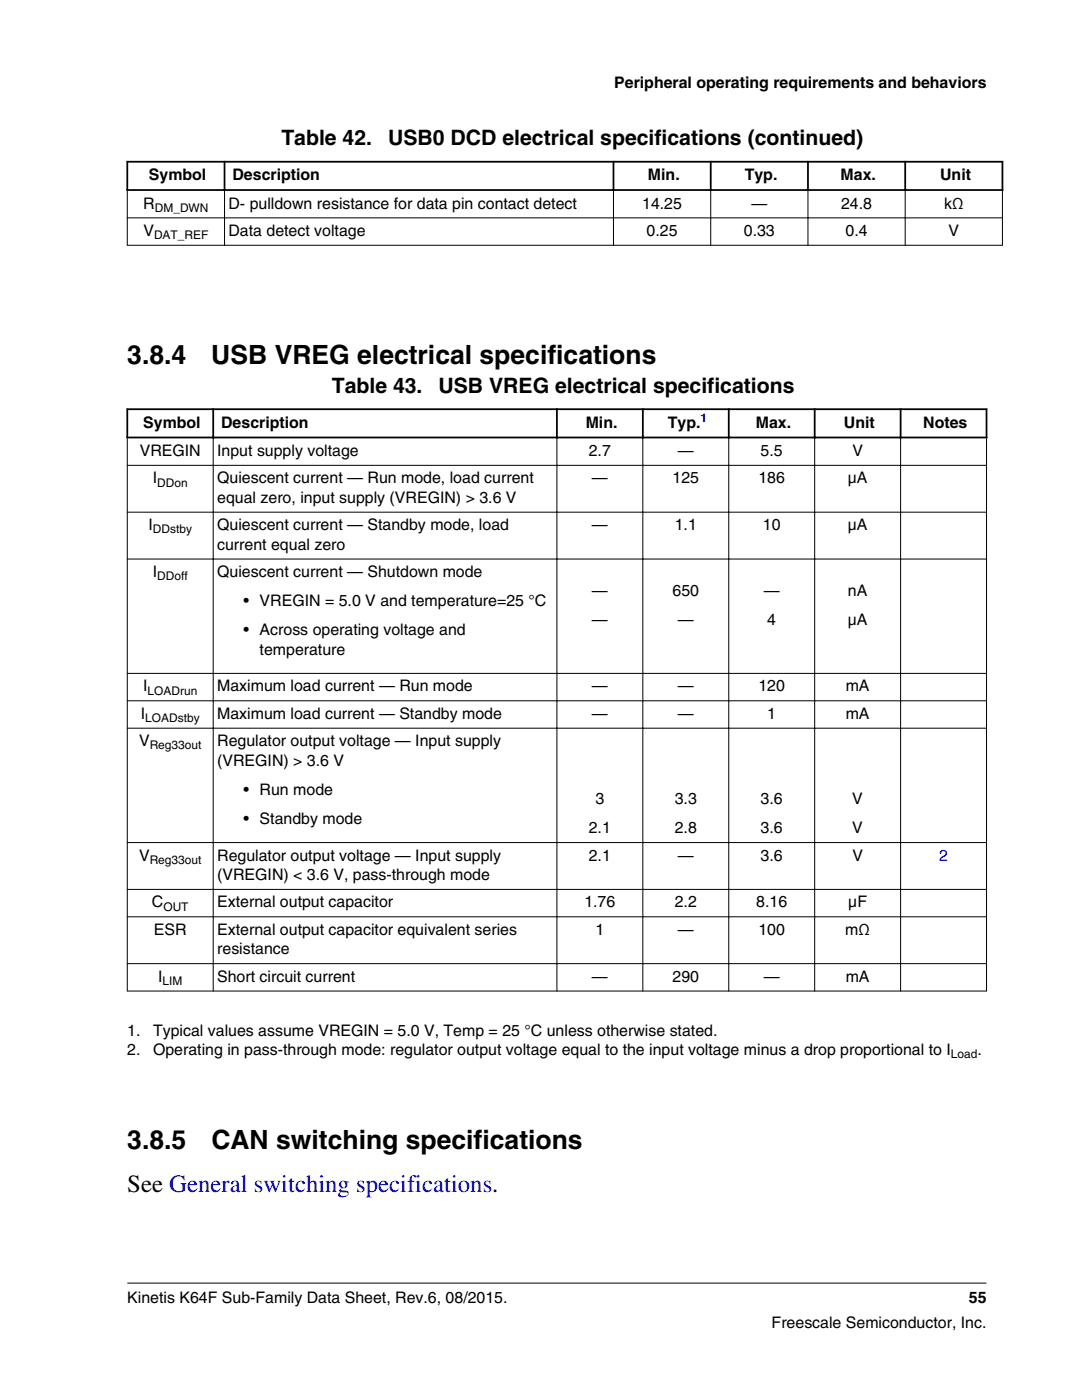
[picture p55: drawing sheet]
<svg xmlns="http://www.w3.org/2000/svg" width="216mm" height="279mm" viewBox="0 0 216 279" stroke-linecap="round" stroke-linejoin="round" font-family="sans-serif">
<defs><g id="words">
<g font-size="5.3">
<text x="25.4" y="72.7">3.8.4</text>
<text x="42.2" y="72.7">USB VREG electrical specifications</text>
<text x="25.4" y="229.3">3.8.5</text>
<text x="42.2" y="229.3">CAN switching specifications</text>
</g>
<text font-size="4.9" x="25.4" y="237.8">See General switching specifications.</text>
<g font-size="4.2">
<text x="56.1" y="29">Table 42.</text>
<text x="77.4" y="29">USB0 DCD electrical specifications (continued)</text>
<text x="66.2" y="78.4">Table 43.</text>
<text x="87.5" y="78.4">USB VREG electrical specifications</text>
</g>
<g font-size="3.2">
<text x="122.6" y="17.5">Peripheral operating requirements and behaviors</text>
<text x="29.7" y="36">Symbol</text>
<text x="46.4" y="36">Description</text>
<text x="129.3" y="36">Min.</text>
<text x="148.6" y="36">Typ.</text>
<text x="167.7" y="36">Max.</text>
<text x="187.6" y="36">Unit</text>
<text x="28.6" y="41.6">R</text>
<text x="45.6" y="41.6">D- pulldown resistance for data pin contact detect</text>
<text x="128.1" y="41.6">14.25</text>
<text x="149.9" y="41.6">—</text>
<text x="167.8" y="41.6">24.8</text>
<text x="188.4" y="41.6">kΩ</text>
<text x="28.6" y="47.1">V</text>
<text x="45.6" y="47.1">Data detect voltage</text>
<text x="129" y="47.1">0.25</text>
<text x="148.4" y="47.1">0.33</text>
<text x="168.7" y="47.1">0.4</text>
<text x="189.3" y="47.1">V</text>
<text x="28.6" y="85.4">Symbol</text>
<text x="44.1" y="85.4">Description</text>
<text x="116.9" y="85.4">Min.</text>
<text x="133.3" y="85.4">Typ.</text>
<text x="150.8" y="85.4">Max.</text>
<text x="168.4" y="85.4">Unit</text>
<text x="184.2" y="85.4">Notes</text>
<text x="27.9" y="91">VREGIN</text>
<text x="43.3" y="91">Input supply voltage</text>
<text x="117.5" y="91">2.7</text>
<text x="135.3" y="91">—</text>
<text x="151.8" y="91">5.5</text>
<text x="170.1" y="91">V</text>
<text x="30.5" y="96.5">I</text>
<text x="43.3" y="96.5">Quiescent current — Run mode, load current</text>
<text x="43.3" y="100.4">equal zero, input supply (VREGIN) &gt; 3.6 V</text>
<text x="118.1" y="96.5">—</text>
<text x="134.2" y="96.5">125</text>
<text x="151.3" y="96.5">186</text>
<text x="169.2" y="96.5">μA</text>
<text x="29.6" y="105.8">I</text>
<text x="43.3" y="105.8">Quiescent current — Standby mode, load</text>
<text x="118.1" y="105.8">—</text>
<text x="134.6" y="105.8">1.1</text>
<text x="152.2" y="105.8">10</text>
<text x="169.2" y="105.8">μA</text>
<text x="43.3" y="109.7">current equal zero</text>
<text x="30.5" y="115.2">I</text>
<text x="43.3" y="115.2">Quiescent current — Shutdown mode</text>
<text x="118.1" y="119">—</text>
<text x="134.2" y="119">650</text>
<text x="152.4" y="119">—</text>
<text x="169.2" y="119">nA</text>
<text x="48.6" y="121">• VREGIN = 5.0 V and temperature=25 °C</text>
<text x="118.1" y="124.8">—</text>
<text x="135.3" y="124.8">—</text>
<text x="153.1" y="124.8">4</text>
<text x="169.2" y="124.8">μA</text>
<text x="48.6" y="126.7">• Across operating voltage and</text>
<text x="51.8" y="130.6">temperature</text>
<text x="28.6" y="138">I</text>
<text x="43.3" y="138">Maximum load current — Run mode</text>
<text x="118.1" y="138">—</text>
<text x="135.3" y="138">—</text>
<text x="151.3" y="138">120</text>
<text x="168.8" y="138">mA</text>
<text x="28.1" y="143.5">I</text>
<text x="43.3" y="143.5">Maximum load current — Standby mode</text>
<text x="118.1" y="143.5">—</text>
<text x="135.3" y="143.5">—</text>
<text x="153.1" y="143.5">1</text>
<text x="168.8" y="143.5">mA</text>
<text x="27.7" y="148.9">V</text>
<text x="43.3" y="148.9">Regulator output voltage — Input supply</text>
<text x="43.3" y="152.8">(VREGIN) &gt; 3.6 V</text>
<text x="48.6" y="158.6">• Run mode</text>
<text x="118.8" y="160.5">3</text>
<text x="134.6" y="160.5">3.3</text>
<text x="151.8" y="160.5">3.6</text>
<text x="170.1" y="160.5">V</text>
<text x="48.6" y="164.4">• Standby mode</text>
<text x="117.5" y="166.3">2.1</text>
<text x="134.6" y="166.3">2.8</text>
<text x="151.8" y="166.3">3.6</text>
<text x="170.1" y="166.3">V</text>
<text x="27.7" y="171.8">V</text>
<text x="43.3" y="171.8">Regulator output voltage — Input supply</text>
<text x="117.5" y="171.8">2.1</text>
<text x="135.3" y="171.8">—</text>
<text x="151.8" y="171.8">3.6</text>
<text x="170.1" y="171.8">V</text>
<text x="43.3" y="175.6">(VREGIN) &lt; 3.6 V, pass-through mode</text>
<text x="30.3" y="181.1">C</text>
<text x="43.3" y="181.1">External output capacitor</text>
<text x="116.6" y="181.1">1.76</text>
<text x="134.6" y="181.1">2.2</text>
<text x="150.9" y="181.1">8.16</text>
<text x="169.2" y="181.1">μF</text>
<text x="30.7" y="186.6">ESR</text>
<text x="43.3" y="186.6">External output capacitor equivalent series</text>
<text x="43.3" y="190.5">resistance</text>
<text x="118.8" y="186.6">1</text>
<text x="135.3" y="186.6">—</text>
<text x="151.3" y="186.6">100</text>
<text x="168.7" y="186.6">mΩ</text>
<text x="31.5" y="195.9">I</text>
<text x="43.3" y="195.9">Short circuit current</text>
<text x="118.1" y="195.9">—</text>
<text x="134.2" y="195.9">290</text>
<text x="152.4" y="195.9">—</text>
<text x="168.8" y="195.9">mA</text>
<text x="25.4" y="206.7">1.</text>
<text x="30.5" y="206.7">Typical values assume VREGIN = 5.0 V, Temp = 25 °C unless otherwise stated.</text>
<text x="25.4" y="210.6">2.</text>
<text x="30.5" y="210.6">Operating in pass-through mode: regulator output voltage equal to the input voltage minus a drop proportional to I</text>
<text x="195" y="210.6">.</text>
<text x="25.4" y="260">Kinetis K64F Sub-Family Data Sheet, Rev.6, 08/2015.</text>
<text x="193.3" y="260">55</text>
<text x="154" y="265">Freescale Semiconductor, Inc.</text>
</g>
<text font-size="3.2" fill="#00f" x="187.4" y="171.8">2</text>
<g font-size="2.4">
<text x="30.7" y="47.7">DAT_REF</text>
<text x="30.9" y="42.3">DM_DWN</text>
<text x="31.4" y="97.1">DDon</text>
<text x="30.5" y="106.5">DDstby</text>
<text x="31.4" y="115.8">DDoff</text>
<text x="29.5" y="138.6">LOADrun</text>
<text x="29" y="144.1">LOADstby</text>
<text x="29.9" y="149.6">Reg33out</text>
<text x="29.9" y="172.4">Reg33out</text>
<text x="32.6" y="181.7">OUT</text>
<text x="32.4" y="196.6">LIM</text>
<text x="189.7" y="211.2">Load</text>
</g>
<text font-size="2.4" fill="#00f" x="139.8" y="84.3">1</text>
</g></defs>
<path d="M25.2 32.3h175M25.2 37.9h175M25.4 32.1v6M44.8 32.1v6M122.4 32.1v6M141.8 32.1v6M161.2 32.1v6M180.6 32.1v6M200 32.1v6" fill="none" stroke="#000" stroke-width=".35"/>
<path d="M25.4 38.1v10.9M44.8 37.7v11.3M122.4 37.7v11.3M141.8 37.7v11.3M161.2 37.7v11.3M180.6 37.7v11.3M200 38.1v10.9M25.3 43.5h174.8M25.3 48.9h174.8" fill="none" stroke="#000" stroke-width=".2"/>
<g fill="#fff">
<path d="M25.4 74.8h171.4v124.8h-171.4z" fill-rule="evenodd"/>
<path d="M25.6 81.8h16.8v5.3h-16.8z" fill-rule="evenodd"/>
<path d="M42.7 81.8h68.2v5.3h-68.2z" fill-rule="evenodd"/>
<path d="M111.3 81.8h16.8v5.3h-16.8z" fill-rule="evenodd"/>
<path d="M128.4 81.8h16.8v5.3h-16.8z" fill-rule="evenodd"/>
<path d="M145.6 81.8h16.8v5.3h-16.8z" fill-rule="evenodd"/>
<path d="M162.7 81.8h16.8v5.3h-16.8z" fill-rule="evenodd"/>
<path d="M179.9 81.8h16.8v5.3h-16.8z" fill-rule="evenodd"/>
<path d="M25.5 87.5h17v5.3h-17z" fill-rule="evenodd"/>
<path d="M42.6 87.5h68.4v5.3h-68.4z" fill-rule="evenodd"/>
<path d="M111.2 87.5h17v5.3h-17z" fill-rule="evenodd"/>
<path d="M128.4 87.5h16.9v5.3h-16.9z" fill-rule="evenodd"/>
<path d="M145.5 87.5h17v5.3h-17z" fill-rule="evenodd"/>
<path d="M162.6 87.5h17v5.3h-17z" fill-rule="evenodd"/>
<path d="M179.8 87.5h17v5.3h-17z" fill-rule="evenodd"/>
<path d="M25.5 93h17v9.1h-17z" fill-rule="evenodd"/>
<path d="M42.6 93h68.4v9.1h-68.4z" fill-rule="evenodd"/>
<path d="M111.2 93h17v9.1h-17z" fill-rule="evenodd"/>
<path d="M128.4 93h16.9v9.1h-16.9z" fill-rule="evenodd"/>
<path d="M145.5 93h17v9.1h-17z" fill-rule="evenodd"/>
<path d="M162.6 93h17v9.1h-17z" fill-rule="evenodd"/>
<path d="M179.8 93h17v9.1h-17z" fill-rule="evenodd"/>
<path d="M25.5 102.3h17v9.2h-17z" fill-rule="evenodd"/>
<path d="M42.6 102.3h68.4v9.2h-68.4z" fill-rule="evenodd"/>
<path d="M111.2 102.3h17v9.2h-17z" fill-rule="evenodd"/>
<path d="M128.4 102.3h16.9v9.2h-16.9z" fill-rule="evenodd"/>
<path d="M145.5 102.3h17v9.2h-17z" fill-rule="evenodd"/>
<path d="M162.6 102.3h17v9.2h-17z" fill-rule="evenodd"/>
<path d="M179.8 102.3h17v9.2h-17z" fill-rule="evenodd"/>
<path d="M25.5 111.7h17v22.6h-17z" fill-rule="evenodd"/>
<path d="M42.6 111.7h68.4v22.6h-68.4z" fill-rule="evenodd"/>
<path d="M111.2 111.7h17v22.6h-17z" fill-rule="evenodd"/>
<path d="M128.4 111.7h16.9v22.6h-16.9z" fill-rule="evenodd"/>
<path d="M145.5 111.7h17v22.6h-17z" fill-rule="evenodd"/>
<path d="M162.6 111.7h17v22.6h-17z" fill-rule="evenodd"/>
<path d="M179.8 111.7h17v22.6h-17z" fill-rule="evenodd"/>
<path d="M25.5 134.5h17v5.3h-17z" fill-rule="evenodd"/>
<path d="M42.6 134.5h68.4v5.3h-68.4z" fill-rule="evenodd"/>
<path d="M111.2 134.5h17v5.3h-17z" fill-rule="evenodd"/>
<path d="M128.4 134.5h16.9v5.3h-16.9z" fill-rule="evenodd"/>
<path d="M145.5 134.5h17v5.3h-17z" fill-rule="evenodd"/>
<path d="M162.6 134.5h17v5.3h-17z" fill-rule="evenodd"/>
<path d="M179.8 134.5h17v5.3h-17z" fill-rule="evenodd"/>
<path d="M25.5 139.9h17v5.3h-17z" fill-rule="evenodd"/>
<path d="M42.6 139.9h68.4v5.3h-68.4z" fill-rule="evenodd"/>
<path d="M111.2 139.9h17v5.3h-17z" fill-rule="evenodd"/>
<path d="M128.4 139.9h16.9v5.3h-16.9z" fill-rule="evenodd"/>
<path d="M145.5 139.9h17v5.3h-17z" fill-rule="evenodd"/>
<path d="M162.6 139.9h17v5.3h-17z" fill-rule="evenodd"/>
<path d="M179.8 139.9h17v5.3h-17z" fill-rule="evenodd"/>
<path d="M25.5 145.4h17v22.7h-17z" fill-rule="evenodd"/>
<path d="M42.6 145.4h68.4v22.7h-68.4z" fill-rule="evenodd"/>
<path d="M111.2 145.4h17v22.7h-17z" fill-rule="evenodd"/>
<path d="M128.4 145.4h16.9v22.7h-16.9z" fill-rule="evenodd"/>
<path d="M145.5 145.4h17v22.7h-17z" fill-rule="evenodd"/>
<path d="M162.6 145.4h17v22.7h-17z" fill-rule="evenodd"/>
<path d="M179.8 145.4h17v22.7h-17z" fill-rule="evenodd"/>
<path d="M25.5 168.2h17v9.2h-17z" fill-rule="evenodd"/>
<path d="M42.6 168.2h68.4v9.2h-68.4z" fill-rule="evenodd"/>
<path d="M111.2 168.2h17v9.2h-17z" fill-rule="evenodd"/>
<path d="M128.4 168.2h16.9v9.2h-16.9z" fill-rule="evenodd"/>
<path d="M145.5 168.2h17v9.2h-17z" fill-rule="evenodd"/>
<path d="M162.6 168.2h17v9.2h-17z" fill-rule="evenodd"/>
<path d="M179.8 168.2h17v9.2h-17z" fill-rule="evenodd"/>
<path d="M25.5 177.6h17v5.3h-17z" fill-rule="evenodd"/>
<path d="M42.6 177.6h68.4v5.3h-68.4z" fill-rule="evenodd"/>
<path d="M111.2 177.6h17v5.3h-17z" fill-rule="evenodd"/>
<path d="M128.4 177.6h16.9v5.3h-16.9z" fill-rule="evenodd"/>
<path d="M145.5 177.6h17v5.3h-17z" fill-rule="evenodd"/>
<path d="M162.6 177.6h17v5.3h-17z" fill-rule="evenodd"/>
<path d="M179.8 177.6h17v5.3h-17z" fill-rule="evenodd"/>
<path d="M25.5 183.1h17v9.1h-17z" fill-rule="evenodd"/>
<path d="M42.6 183.1h68.4v9.1h-68.4z" fill-rule="evenodd"/>
<path d="M111.2 183.1h17v9.1h-17z" fill-rule="evenodd"/>
<path d="M128.4 183.1h16.9v9.1h-16.9z" fill-rule="evenodd"/>
<path d="M145.5 183.1h17v9.1h-17z" fill-rule="evenodd"/>
<path d="M162.6 183.1h17v9.1h-17z" fill-rule="evenodd"/>
<path d="M179.8 183.1h17v9.1h-17z" fill-rule="evenodd"/>
<path d="M25.5 192.4h17v5.3h-17z" fill-rule="evenodd"/>
<path d="M42.6 192.4h68.4v5.3h-68.4z" fill-rule="evenodd"/>
<path d="M111.2 192.4h17v5.3h-17z" fill-rule="evenodd"/>
<path d="M128.4 192.4h16.9v5.3h-16.9z" fill-rule="evenodd"/>
<path d="M145.5 192.4h17v5.3h-17z" fill-rule="evenodd"/>
<path d="M162.6 192.4h17v5.3h-17z" fill-rule="evenodd"/>
<path d="M179.8 192.4h17v5.3h-17z" fill-rule="evenodd"/>
</g>
<path d="M25.2 81.7h171.8M25.2 87.3h171.8M25.4 81.5v6M42.5 81.5v6M111.1 81.5v6M128.3 81.5v6M145.4 81.5v6M162.6 81.5v6M179.7 81.5v6M196.9 81.5v6" fill="none" stroke="#000" stroke-width=".35"/>
<g fill="none" stroke="#000" stroke-width=".2">
<path d="M25.3 92.9h171.6M25.4 87.5v110.4M42.5 87.1v110.8M111.1 87.1v110.8M128.3 87.1v110.8M145.4 87.1v110.8M162.6 87.1v110.8M179.7 87.1v110.8M196.9 87.5v110.4M25.3 102.2h171.6M25.3 111.6h171.6M25.3 134.4h171.6"/>
<path d="M25.3 139.9h171.6M25.3 145.3h171.6M25.3 168.2h171.6M25.3 177.5h171.6M25.3 183h171.6M25.3 192.3h171.6M25.3 197.8h171.6M25.4 256.1h171.4"/>
</g>
<use href="#words"/>
</svg>
